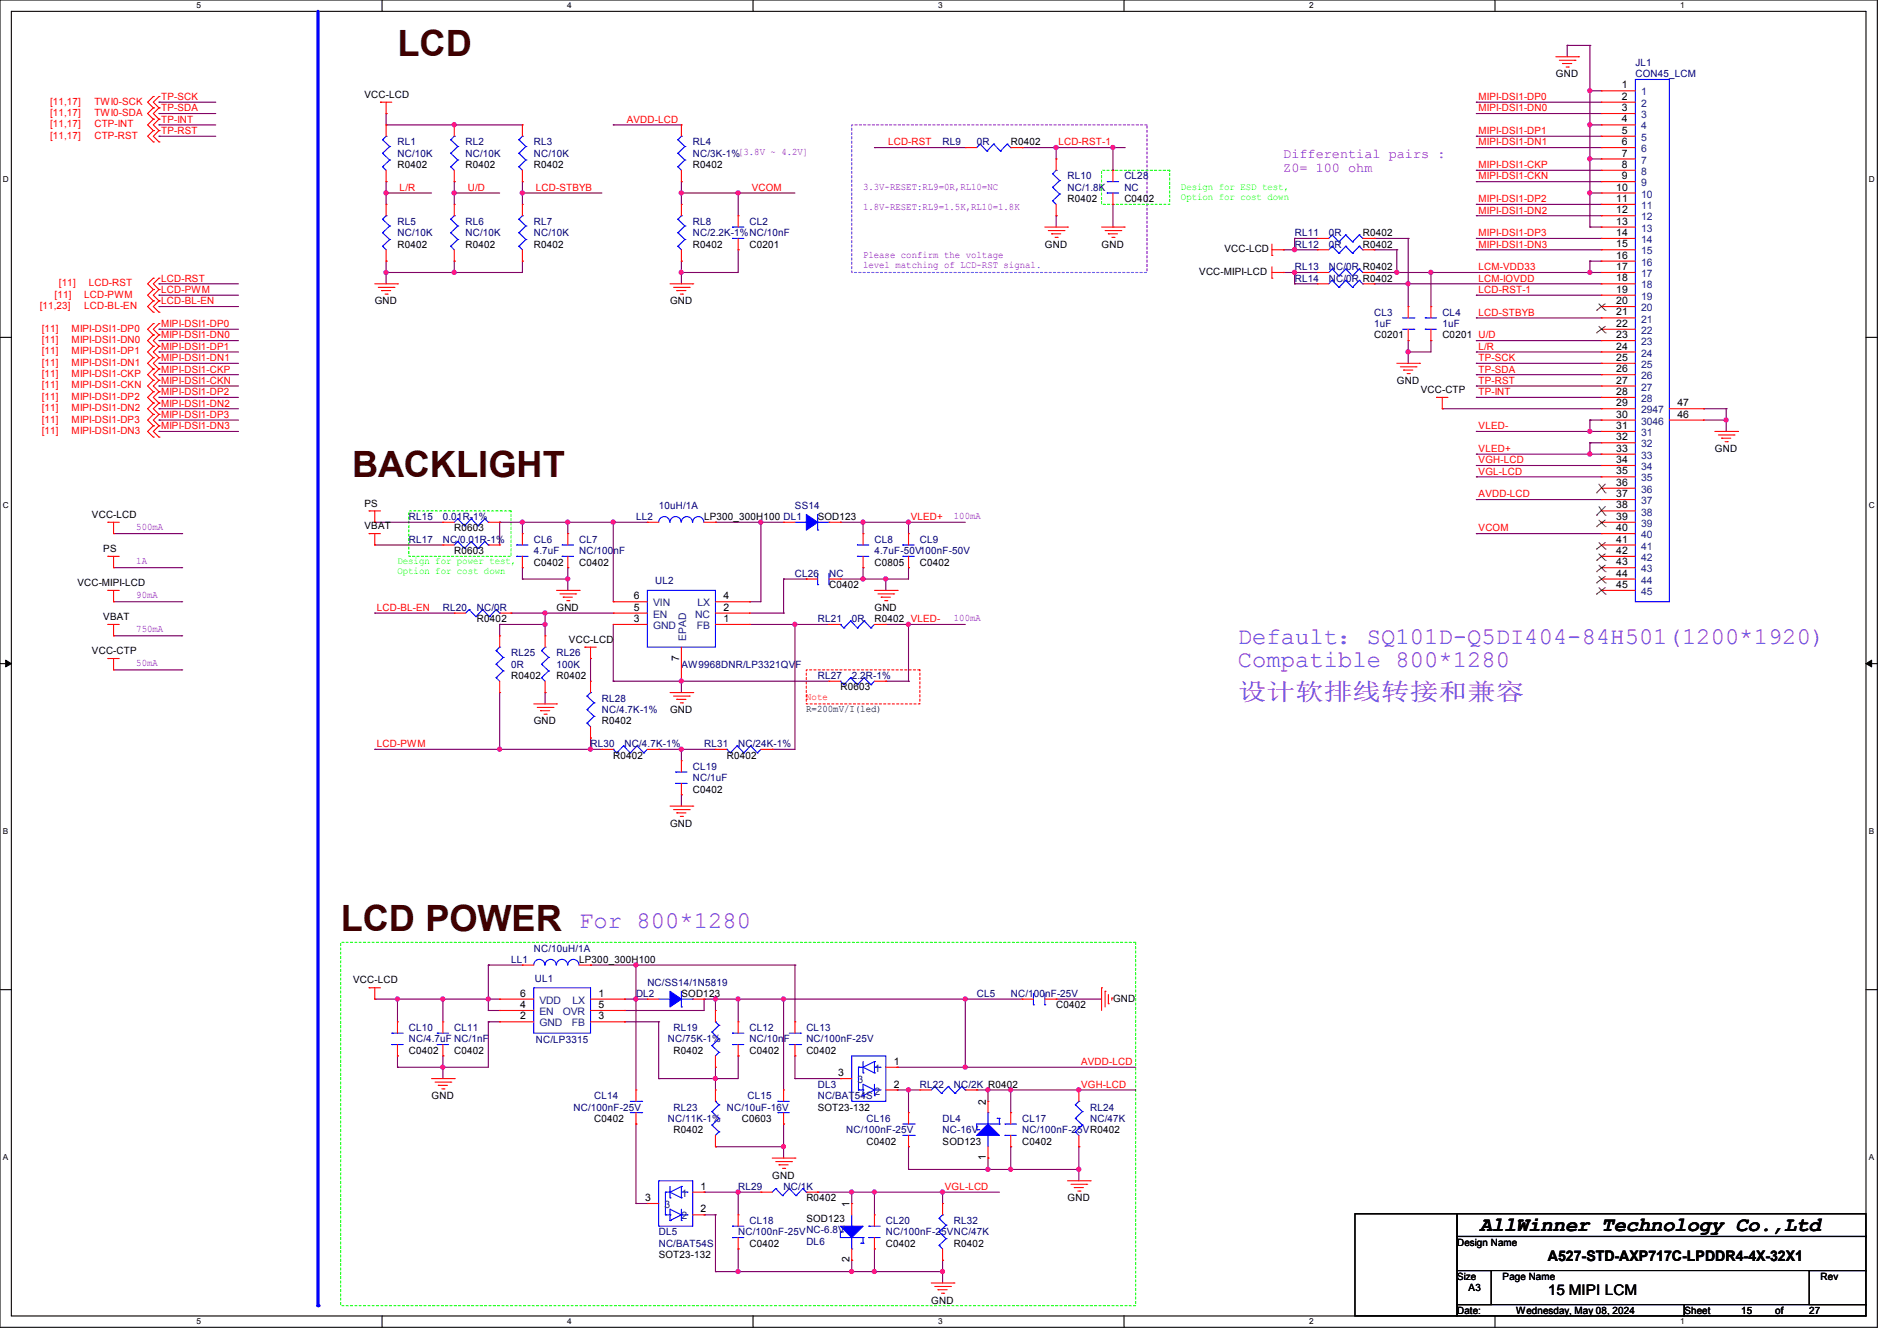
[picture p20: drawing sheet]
<svg xmlns="http://www.w3.org/2000/svg" width="297mm" height="210mm" viewBox="0 0 297 210" stroke-linecap="round" stroke-linejoin="round" font-family="sans-serif">
<defs><g id="words">
<g font-size="5.7" fill="#400000">
<text x="62.2" y="8.8">LCD</text>
<text x="55.1" y="74.6">BACKLIGHT</text>
<text x="53.3" y="145.8">LCD POWER</text>
</g>
<g font-size="3.7" fill="#8000ff">
<text x="193.8" y="100.8">Default：SQ101D-Q5DI404-84H501(1200*1920)</text>
<text x="193.8" y="104.5">Compatible 800*1280</text>
<text x="193.8" y="109.7">设计软排线转接和兼容</text>
<text x="90.7" y="145.2">For 800*1280</text>
</g>
<text font-size="3.2" x="231.7" y="192.7">AllWinner Technology Co.,Ltd</text>
<g font-size="2.3">
<text x="242.3" y="197.5">A527-STD-AXP717C-LPDDR4-4X-32X1</text>
<text x="242.3" y="202.8">15 MIPI LCM</text>
</g>
<g font-size="2.1" fill="#8000ff">
<text x="200.9" y="24.8">Differential pairs :</text>
<text x="200.9" y="26.9">Z0= 100 ohm</text>
</g>
<g font-size="1.6" fill="#000080">
<text x="256" y="10.3">JL1</text>
<text x="256" y="12.1">CON45_LCM</text>
<text x="62.2" y="22.8">RL1</text>
<text x="72.9" y="22.8">RL2</text>
<text x="83.6" y="22.8">RL3</text>
<text x="108.5" y="22.8">RL4</text>
<text x="147.6" y="22.8">RL9</text>
<text x="152.9" y="22.8">0R</text>
<text x="62.2" y="24.6">NC/10K</text>
<text x="72.9" y="24.6">NC/10K</text>
<text x="83.6" y="24.6">NC/10K</text>
<text x="108.5" y="24.6">NC/3K-1%[3.8V ~ 4.2V]</text>
<text x="167.1" y="28.1">RL10</text>
<text x="167.1" y="29.9">NC/1.8K</text>
<text x="176" y="28.1">CL28</text>
<text x="176" y="29.9">NC</text>
<text x="62.2" y="35.2">RL5</text>
<text x="72.9" y="35.2">RL6</text>
<text x="83.6" y="35.2">RL7</text>
<text x="108.5" y="35.2">RL8</text>
<text x="117.4" y="35.2">CL2</text>
<text x="62.2" y="37">NC/10K</text>
<text x="72.9" y="37">NC/10K</text>
<text x="83.6" y="37">NC/10K</text>
<text x="108.5" y="37">NC/2.2K-1%NC/10nF</text>
<text x="202.7" y="37">RL11</text>
<text x="202.7" y="38.8">RL12</text>
<text x="208" y="37">0R</text>
<text x="208" y="38.8">0R</text>
<text x="202.7" y="42.3">RL13</text>
<text x="202.7" y="44.1">RL14</text>
<text x="208" y="42.3">NC/0R R0402</text>
<text x="208" y="44.1">NC/0R R0402</text>
<text x="215.2" y="49.4">CL3</text>
<text x="215.2" y="51.2">1uF</text>
<text x="225.8" y="49.4">CL4</text>
<text x="225.8" y="51.2">1uF</text>
<text x="64" y="81.4">RL15</text>
<text x="69.3" y="81.4">0.01R-1%</text>
<text x="99.6" y="81.4">LL2</text>
<text x="103.1" y="79.7">10uH/1A</text>
<text x="124.5" y="79.7">SS14</text>
<text x="64" y="85">RL17</text>
<text x="69.3" y="85">NC/0.01R-1%</text>
<text x="83.6" y="85">CL6</text>
<text x="83.6" y="86.8">4.7uF</text>
<text x="90.7" y="85">CL7</text>
<text x="90.7" y="86.8">NC/100nF</text>
<text x="136.9" y="85">CL8</text>
<text x="136.9" y="86.8">4.7uF-50V100nF-50V</text>
<text x="144" y="85">CL9</text>
<text x="69.3" y="95.7">RL20</text>
<text x="74.7" y="95.7">NC/0R</text>
<text x="102.6" y="91.4">UL2</text>
<text x="124.5" y="90.3">CL26</text>
<text x="129.8" y="90.3">NC</text>
<text x="128" y="97.5">RL21</text>
<text x="133.4" y="97.5">0R</text>
<text x="80" y="102.8">RL25</text>
<text x="80" y="104.6">0R</text>
<text x="87.1" y="102.8">RL26</text>
<text x="87.1" y="104.6">100K</text>
<text x="106.7" y="104.6">AW9968DNR/LP3321QVF</text>
<text x="128" y="106.3">RL27</text>
<text x="133.4" y="106.3">2.2R-1%</text>
<text x="94.2" y="109.9">RL28</text>
<text x="94.2" y="111.7">NC/4.7K-1%</text>
<text x="92.5" y="117">RL30</text>
<text x="97.8" y="117">NC/4.7K-1%</text>
<text x="110.2" y="117">RL31</text>
<text x="115.6" y="117">NC/24K-1%</text>
<text x="108.5" y="120.6">CL19</text>
<text x="108.5" y="122.3">NC/1uF</text>
<text x="83.6" y="149">NC/10uH/1A</text>
<text x="80" y="150.8">LL1</text>
<text x="83.7" y="153.8">UL1</text>
<text x="101.4" y="154.3">NC/SS14/1N5819</text>
<text x="64" y="161.5">CL10</text>
<text x="71.1" y="161.5">CL11</text>
<text x="99.6" y="156.1">DL2</text>
<text x="105.5" y="161.5">RL19</text>
<text x="117.4" y="161.5">CL12</text>
<text x="126.2" y="161.5">CL13</text>
<text x="152.9" y="156.1">CL5</text>
<text x="158.3" y="156.1">NC/100nF-25V</text>
<text x="64" y="163.2">NC/4.7uF NC/1nF</text>
<text x="83.9" y="163.4">NC/LP3315</text>
<text x="104.6" y="163.2">NC/75K-1%</text>
<text x="117.4" y="163.2">NC/10nF</text>
<text x="126.2" y="163.2">NC/100nF-25V</text>
<text x="89.8" y="173.9">NC/100nF-25V</text>
<text x="93" y="172.1">CL14</text>
<text x="105.5" y="173.9">RL23</text>
<text x="113.8" y="173.9">NC/10uF-16V</text>
<text x="117" y="172.1">CL15</text>
<text x="128" y="170.3">DL3</text>
<text x="128" y="172.1">NC/BAT54S</text>
<text x="144" y="170.3">RL22</text>
<text x="149.4" y="170.3">NC/2K R0402</text>
<text x="170.7" y="173.9">RL24</text>
<text x="104.6" y="175.7">NC/11K-1%</text>
<text x="132.5" y="177.5">NC/100nF-25V</text>
<text x="135.7" y="175.7">CL16</text>
<text x="147.6" y="175.7">DL4</text>
<text x="147.6" y="177.5">NC-16V</text>
<text x="160" y="175.7">CL17</text>
<text x="160" y="177.5">NC/100nF-25VR0402</text>
<text x="170.7" y="175.7">NC/47K</text>
<text x="115.6" y="186.4">RL29</text>
<text x="117.4" y="191.7">CL18</text>
<text x="122.7" y="186.4">NC/1K</text>
<text x="138.7" y="191.7">CL20</text>
<text x="149.4" y="191.7">RL32</text>
<text x="103.1" y="193.5">DL5</text>
<text x="103.1" y="195.2">NC/BAT54S</text>
<text x="115.6" y="193.5">NC/100nF-25VNC-6.8V</text>
<text x="126.2" y="194.9">DL6</text>
<text x="138.7" y="193.5">NC/100nF-25VNC/47K</text>
</g>
<g font-size="1.6" fill="#f00">
<text x="7.8" y="16.4">[11,17]</text>
<text x="14.8" y="16.4">TWI0-SCK</text>
<text x="25.2" y="17.4">TP-SDA</text>
<text x="25.2" y="15.7">TP-SCK</text>
<text x="231.5" y="15.7">MIPI-DSI1-DP0</text>
<text x="231.5" y="17.4">MIPI-DSI1-DN0</text>
<text x="7.8" y="18.2">[11,17]</text>
<text x="7.8" y="21.7">[11,17]</text>
<text x="7.8" y="19.9">[11,17]</text>
<text x="14.8" y="18.2">TWI0-SDA</text>
<text x="14.8" y="21.7">CTP-RST</text>
<text x="14.8" y="19.9">CTP-INT</text>
<text x="25.2" y="21">TP-RST</text>
<text x="25.2" y="19.2">TP-INT</text>
<text x="98.1" y="19.2">AVDD-LCD</text>
<text x="139" y="22.8">LCD-RST</text>
<text x="165.7" y="22.8">LCD-RST-1</text>
<text x="231.5" y="21">MIPI-DSI1-DP1</text>
<text x="231.5" y="22.8">MIPI-DSI1-DN1</text>
<text x="62.6" y="29.9">L/R</text>
<text x="73.2" y="29.9">U/D</text>
<text x="83.9" y="29.9">LCD-STBYB</text>
<text x="117.7" y="29.9">VCOM</text>
<text x="231.5" y="26.3">MIPI-DSI1-CKP</text>
<text x="231.5" y="28.1">MIPI-DSI1-CKN</text>
<text x="231.5" y="31.7">MIPI-DSI1-DP2</text>
<text x="231.5" y="33.4">MIPI-DSI1-DN2</text>
<text x="231.5" y="37">MIPI-DSI1-DP3</text>
<text x="231.5" y="38.8">MIPI-DSI1-DN3</text>
<text x="8.6" y="46.6">[11]</text>
<text x="9.2" y="44.8">[11]</text>
<text x="13.2" y="46.6">LCD-PWM</text>
<text x="13.9" y="44.8">LCD-RST</text>
<text x="25.2" y="45.9">LCD-PWM</text>
<text x="25.2" y="44.1">LCD-RST</text>
<text x="25.2" y="47.7">LCD-BL-EN</text>
<text x="231.5" y="44.1">LCM-IOVDD</text>
<text x="231.5" y="42.3">LCM-VDD33</text>
<text x="231.5" y="45.9">LCD-RST-1</text>
<text x="6.2" y="48.4">[11,23]</text>
<text x="6.6" y="53.7">[11]</text>
<text x="6.6" y="51.9">[11]</text>
<text x="11.2" y="53.7">MIPI-DSI1-DN0</text>
<text x="11.2" y="51.9">MIPI-DSI1-DP0</text>
<text x="13.2" y="48.4">LCD-BL-EN</text>
<text x="25.2" y="53">MIPI-DSI1-DN0</text>
<text x="25.2" y="51.2">MIPI-DSI1-DP0</text>
<text x="231.5" y="49.4">LCD-STBYB</text>
<text x="6.6" y="59.1">[11]</text>
<text x="6.6" y="55.5">[11]</text>
<text x="6.6" y="57.3">[11]</text>
<text x="11.2" y="59.1">MIPI-DSI1-CKP</text>
<text x="11.2" y="55.5">MIPI-DSI1-DP1</text>
<text x="11.2" y="57.3">MIPI-DSI1-DN1</text>
<text x="25.2" y="54.8">MIPI-DSI1-DP1</text>
<text x="25.2" y="56.6">MIPI-DSI1-DN1</text>
<text x="25.2" y="58.3">MIPI-DSI1-CKP</text>
<text x="231.5" y="54.8">L/R</text>
<text x="231.5" y="56.6">TP-SCK</text>
<text x="231.5" y="58.3">TP-SDA</text>
<text x="6.6" y="60.8">[11]</text>
<text x="6.6" y="64.4">[11]</text>
<text x="6.6" y="62.6">[11]</text>
<text x="11.2" y="60.8">MIPI-DSI1-CKN</text>
<text x="11.2" y="64.4">MIPI-DSI1-DN2</text>
<text x="11.2" y="62.6">MIPI-DSI1-DP2</text>
<text x="25.2" y="60.1">MIPI-DSI1-CKN</text>
<text x="25.2" y="63.7">MIPI-DSI1-DN2</text>
<text x="25.2" y="61.9">MIPI-DSI1-DP2</text>
<text x="25.2" y="65.4">MIPI-DSI1-DP3</text>
<text x="231.5" y="61.9">TP-INT</text>
<text x="231.5" y="60.1">TP-RST</text>
<text x="6.6" y="66.2">[11]</text>
<text x="6.6" y="67.9">[11]</text>
<text x="11.2" y="66.2">MIPI-DSI1-DP3</text>
<text x="11.2" y="67.9">MIPI-DSI1-DN3</text>
<text x="25.2" y="67.2">MIPI-DSI1-DN3</text>
<text x="231.5" y="67.2">VLED-</text>
<text x="231.5" y="70.8">VLED+</text>
<text x="231.5" y="72.6">VGH-LCD</text>
<text x="231.5" y="74.3">VGL-LCD</text>
<text x="231.5" y="77.9">AVDD-LCD</text>
<text x="142.6" y="81.4">VLED+</text>
<text x="231.5" y="83.2">VCOM</text>
<text x="59" y="95.7">LCD-BL-EN</text>
<text x="126.2" y="109.7">Note</text>
<text x="59" y="117">LCD-PWM</text>
<text x="169.3" y="166.8">AVDD-LCD</text>
<text x="169.3" y="170.3">VGH-LCD</text>
<text x="147.9" y="186.4">VGL-LCD</text>
</g>
<g font-size="1.6">
<text x="57.1" y="15.3">VCC-LCD</text>
<text x="243.6" y="12.1">GND</text>
<text x="253.9" y="13.8">1</text>
<text x="253.9" y="15.6">2</text>
<text x="253.9" y="17.4">3</text>
<text x="158.3" y="22.8">R0402</text>
<text x="253.9" y="19.2">4</text>
<text x="253.9" y="21">5</text>
<text x="253.9" y="22.7">6</text>
<text x="62.2" y="26.3">R0402</text>
<text x="72.9" y="26.3">R0402</text>
<text x="83.6" y="26.3">R0402</text>
<text x="108.5" y="26.3">R0402</text>
<text x="253" y="29.8">10</text>
<text x="253.9" y="24.5">7</text>
<text x="253.9" y="26.3">8</text>
<text x="253.9" y="28.1">9</text>
<text x="167.1" y="31.7">R0402</text>
<text x="176" y="31.7">C0402</text>
<text x="253" y="31.6">11</text>
<text x="253" y="33.4">12</text>
<text x="253" y="35.2">13</text>
<text x="62.2" y="38.8">R0402</text>
<text x="72.9" y="38.8">R0402</text>
<text x="83.6" y="38.8">R0402</text>
<text x="108.5" y="38.8">R0402</text>
<text x="117.4" y="38.8">C0201</text>
<text x="163.6" y="38.8">GND</text>
<text x="172.5" y="38.8">GND</text>
<text x="191.7" y="39.5">VCC-LCD</text>
<text x="213.4" y="37">R0402</text>
<text x="213.4" y="38.8">R0402</text>
<text x="253" y="37">14</text>
<text x="253" y="38.7">15</text>
<text x="253" y="40.5">16</text>
<text x="58.7" y="47.7">GND</text>
<text x="104.9" y="47.7">GND</text>
<text x="187.8" y="43.1">VCC-MIPI-LCD</text>
<text x="253" y="42.3">17</text>
<text x="253" y="44.1">18</text>
<text x="253" y="45.8">19</text>
<text x="253" y="47.6">20</text>
<text x="215.2" y="53">C0201</text>
<text x="225.8" y="53">C0201 U/D</text>
<text x="253" y="49.4">21</text>
<text x="253" y="51.2">22</text>
<text x="253" y="53">23</text>
<text x="253" y="54.7">24</text>
<text x="253" y="56.5">25</text>
<text x="253" y="58.3">26</text>
<text x="218.7" y="60.1">GND</text>
<text x="222.4" y="61.6">VCC-CTP</text>
<text x="253" y="60.1">27</text>
<text x="253" y="61.8">28</text>
<text x="253" y="63.6">29</text>
<text x="253" y="65.4">30</text>
<text x="262.6" y="65.4">46</text>
<text x="262.6" y="63.6">47</text>
<text x="253" y="67.2">31</text>
<text x="253" y="69">32</text>
<text x="253" y="70.7">33</text>
<text x="268.5" y="70.8">GND</text>
<text x="253" y="72.5">34</text>
<text x="253" y="74.3">35</text>
<text x="253" y="76.1">36</text>
<text x="253" y="77.9">37</text>
<text x="14.4" y="81.1">VCC-LCD</text>
<text x="57.1" y="79.3">PS</text>
<text x="57.1" y="82.9">VBAT</text>
<text x="71.1" y="83.2">R0603</text>
<text x="110.2" y="81.4">LP300_300H100 DL1</text>
<text x="128" y="81.4">SOD123</text>
<text x="253" y="79.6">38</text>
<text x="253" y="81.4">39</text>
<text x="253" y="83.2">40</text>
<text x="16.2" y="86.4">PS</text>
<text x="71.1" y="86.8">R0603</text>
<text x="83.6" y="88.6">C0402</text>
<text x="90.7" y="88.6">C0402</text>
<text x="136.9" y="88.6">C0805</text>
<text x="144" y="88.6">C0402</text>
<text x="253" y="85">41</text>
<text x="253" y="86.7">42</text>
<text x="253" y="88.5">43</text>
<text x="12.1" y="91.8">VCC-MIPI-LCD</text>
<text x="87.1" y="95.7">GND</text>
<text x="99.2" y="93.9">6</text>
<text x="99.2" y="95.6">5</text>
<text x="113.3" y="95.6">2</text>
<text x="113.3" y="93.9">4</text>
<text x="129.8" y="92.1">C0402</text>
<text x="136.9" y="95.7">GND</text>
<text x="253" y="90.3">44</text>
<text x="253" y="92.1">45</text>
<text x="16.2" y="97.1">VBAT</text>
<text x="74.7" y="97.5">R0402</text>
<text x="89.1" y="100.7">VCC-LCD</text>
<text x="99.2" y="97.4">3</text>
<text x="113.3" y="97.4">1</text>
<text x="136.9" y="97.5">R0402 VLED-</text>
<text x="14.4" y="102.4">VCC-CTP</text>
<text x="80" y="106.3">R0402</text>
<text x="87.1" y="106.3">R0402</text>
<text x="106.3" y="103.5" transform="rotate(-90 106.3 103.5)">7</text>
<text x="83.6" y="113.5">GND</text>
<text x="94.2" y="113.5">R0402</text>
<text x="104.9" y="111.7">GND</text>
<text x="126.2" y="111.5">R=200mV/I(led)</text>
<text x="131.6" y="108.1">R0603</text>
<text x="96" y="118.8">R0402</text>
<text x="113.8" y="118.8">R0402</text>
<text x="108.5" y="124.1">C0402</text>
<text x="104.9" y="129.5">GND</text>
<text x="55.3" y="154">VCC-LCD</text>
<text x="90.7" y="150.8">LP300_300H100</text>
<text x="81.5" y="156.1">6</text>
<text x="81.5" y="157.9">4</text>
<text x="81.5" y="159.6">2</text>
<text x="93.7" y="159.6">3</text>
<text x="93.7" y="157.9">5</text>
<text x="93.7" y="156.1">1</text>
<text x="106.7" y="156.1">SOD123</text>
<text x="165.4" y="157.9">C0402</text>
<text x="174.3" y="156.8">GND</text>
<text x="64" y="165">C0402</text>
<text x="71.1" y="165">C0402</text>
<text x="105.5" y="165">R0402</text>
<text x="117.4" y="165">C0402</text>
<text x="126.2" y="165">C0402</text>
<text x="139.9" y="166.8">1</text>
<text x="67.6" y="172.1">GND</text>
<text x="128" y="173.9">SOT23-132</text>
<text x="131.2" y="168.5">3</text>
<text x="139.9" y="170.3">2</text>
<text x="154.3" y="173" transform="rotate(-90 154.3 173)">2</text>
<text x="93" y="175.7">C0402</text>
<text x="105.5" y="177.5">R0402</text>
<text x="116.1" y="175.7">C0603</text>
<text x="135.7" y="179.2">C0402</text>
<text x="147.6" y="179.2">SOD123</text>
<text x="160" y="179.2">C0402</text>
<text x="120.9" y="184.6">GND</text>
<text x="154.3" y="181.7" transform="rotate(-90 154.3 181.7)">1</text>
<text x="101" y="188.1">3</text>
<text x="109.7" y="186.3">1</text>
<text x="109.7" y="189.9">2</text>
<text x="126.2" y="188.1">R0402</text>
<text x="126.2" y="191.3">SOD123</text>
<text x="133" y="189" transform="rotate(-90 133 189)">1</text>
<text x="167.1" y="188.1">GND</text>
<text x="103.1" y="197">SOT23-132</text>
<text x="117.4" y="195.2">C0402</text>
<text x="133" y="197.7" transform="rotate(-90 133 197.7)">2</text>
<text x="138.7" y="195.2">C0402</text>
<text x="149.4" y="195.2">R0402</text>
<text x="228.1" y="195.1">Design Name</text>
<text x="228.1" y="200.4">Size</text>
<text x="229.9" y="202.2">A3</text>
<text x="235.3" y="200.4">Page Name</text>
<text x="285" y="200.4">Rev</text>
<text x="145.8" y="204.1">GND</text>
<text x="228.1" y="205.7">Date:</text>
<text x="237.4" y="205.7">Wednesday, May 08, 2024</text>
<text x="263.7" y="205.7">Sheet</text>
<text x="272.6" y="205.7">15</text>
<text x="277.9" y="205.7">of</text>
<text x="283.3" y="205.7">27</text>
</g>
<g font-size="1.6" fill="#004080">
<text x="256.9" y="14.9">1</text>
<text x="256.9" y="16.7">2</text>
<text x="256.9" y="18.5">3</text>
<text x="256.9" y="20.3">4</text>
<text x="256.9" y="22.1">5</text>
<text x="256.9" y="23.8">6</text>
<text x="256.9" y="25.6">7</text>
<text x="256.9" y="27.4">8</text>
<text x="256.9" y="29.2">9</text>
<text x="256.9" y="30.9">10</text>
<text x="256.9" y="32.7">11</text>
<text x="256.9" y="34.5">12</text>
<text x="256.9" y="36.3">13</text>
<text x="256.9" y="38.1">14</text>
<text x="256.9" y="39.8">15</text>
<text x="256.9" y="41.6">16</text>
<text x="256.9" y="43.4">17</text>
<text x="256.9" y="45.2">18</text>
<text x="256.9" y="46.9">19</text>
<text x="256.9" y="48.7">20</text>
<text x="256.9" y="50.5">21</text>
<text x="256.9" y="52.3">22</text>
<text x="256.9" y="54.1">23</text>
<text x="256.9" y="55.8">24</text>
<text x="256.9" y="57.6">25</text>
<text x="256.9" y="59.4">26</text>
<text x="256.9" y="61.2">27</text>
<text x="256.9" y="63">28</text>
<text x="256.9" y="64.7">2947</text>
<text x="256.9" y="66.5">3046</text>
<text x="256.9" y="68.3">31</text>
<text x="256.9" y="70.1">32</text>
<text x="256.9" y="71.8">33</text>
<text x="256.9" y="73.6">34</text>
<text x="256.9" y="75.4">35</text>
<text x="256.9" y="77.2">36</text>
<text x="256.9" y="79">37</text>
<text x="256.9" y="80.7">38</text>
<text x="256.9" y="82.5">39</text>
<text x="256.9" y="84.3">40</text>
<text x="256.9" y="86.1">41</text>
<text x="256.9" y="87.8">42</text>
<text x="256.9" y="89.6">43</text>
<text x="102.2" y="95">VIN</text>
<text x="109.2" y="95">LX</text>
<text x="256.9" y="91.4">44</text>
<text x="256.9" y="93.2">45</text>
<text x="102.2" y="96.7">EN</text>
<text x="102.2" y="98.5">GND</text>
<text x="107.5" y="100.5" transform="rotate(-90 107.5 100.5)">EPAD</text>
<text x="108.8" y="96.7">NC</text>
<text x="109.1" y="98.5">FB</text>
<text x="84.5" y="157.2">VDD</text>
<text x="84.5" y="159">EN</text>
<text x="84.5" y="160.7">GND</text>
<text x="88.1" y="159">OVR</text>
<text x="89.5" y="160.7">FB</text>
<text x="89.6" y="157.2">LX</text>
<text x="136.9" y="167.9">1</text>
<text x="134.3" y="169.6">3</text>
<text x="136.9" y="171.4">2</text>
<text x="104" y="189.2">3</text>
<text x="106.7" y="187.4">1</text>
<text x="106.7" y="191">2</text>
</g>
<g font-size="1.6" fill="#8000ff">
<text x="135.1" y="29.7">3.3V-RESET:RL9=0R,RL10=NC</text>
<text x="135.1" y="32.8">1.8V-RESET:RL9=1.5K,RL10=1.8K</text>
<text x="135.1" y="40.3">Please confirm the voltage</text>
<text x="135.1" y="41.9">level matching of LCD-RST signal.</text>
<text x="21.3" y="83">500mA</text>
<text x="149.3" y="81.2">100mA</text>
<text x="21.3" y="88.3">1A</text>
<text x="21.3" y="93.7">90mA</text>
<text x="21.3" y="99">750mA</text>
<text x="149.3" y="97.2">100mA</text>
<text x="21.3" y="104.4">50mA</text>
</g>
<g font-size="1.6" fill="#0f0">
<text x="184.9" y="29.7">Design for ESD test,</text>
<text x="184.9" y="31.2">Option for cost down</text>
<text x="62.2" y="88.3">Design for power test,</text>
<text x="62.2" y="89.9">Option for cost down</text>
</g>
<g font-size="1.3">
<text x="30.8" y="1.3">5</text>
<text x="88.8" y="1.3">4</text>
<text x="146.9" y="1.3">3</text>
<text x="205" y="1.3">2</text>
<text x="263.1" y="1.3">1</text>
<text x=".5" y="28.4">D</text>
<text x="292.6" y="28.4">D</text>
<text x=".5" y="79.5">C</text>
<text x="292.6" y="79.5">C</text>
<text x=".5" y="130.6">B</text>
<text x="292.6" y="130.6">B</text>
<text x=".5" y="181.7">A</text>
<text x="292.6" y="181.7">A</text>
<text x="30.8" y="207.4">5</text>
<text x="88.8" y="207.4">4</text>
<text x="146.9" y="207.4">3</text>
<text x="205" y="207.4">2</text>
<text x="263.1" y="207.4">1</text>
</g>
</g></defs>
<path d="M0 0h293.9v207.9h-293.9zM1.8 1.8h290.3v204.3h-290.3z" fill="none" stroke="#000" stroke-width=".17"/>
<g fill="#fff">
<path d="M30.8 .2h.7v1.4h-.7z"/>
<path d="M30.8 206.2h.7v1.4h-.7z"/>
</g>
<path d="M59.8 0v1.8M59.8 206.1v1.8" fill="none" stroke="#000" stroke-width=".17"/>
<g fill="#fff">
<path d="M88.8 .2h.7v1.4h-.7z"/>
<path d="M88.8 206.2h.7v1.4h-.7z"/>
</g>
<path d="M117.9 0v1.8M117.9 206.1v1.8" fill="none" stroke="#000" stroke-width=".17"/>
<g fill="#fff">
<path d="M146.9 .2h.7v1.4h-.7z"/>
<path d="M146.9 206.2h.7v1.4h-.7z"/>
</g>
<path d="M176 0v1.8M176 206.1v1.8" fill="none" stroke="#000" stroke-width=".17"/>
<g fill="#fff">
<path d="M205 .2h.7v1.4h-.7z"/>
<path d="M205 206.2h.7v1.4h-.7z"/>
</g>
<path d="M234.1 0v1.8M234.1 206.1v1.8" fill="none" stroke="#000" stroke-width=".17"/>
<g fill="#fff">
<path d="M263.1 .2h.6v1.4h-.6z"/>
<path d="M263.1 206.2h.6v1.4h-.6z"/>
<path d="M.5 27.3h.9v1.4h-.9z"/>
<path d="M292.6 27.3h.9v1.4h-.9z"/>
<path d="M.5 78.4h.9v1.4h-.9z"/>
<path d="M292.6 78.4h.9v1.4h-.9z"/>
</g>
<path d="M0 52.8h1.8M292.1 52.8h1.8" fill="none" stroke="#000" stroke-width=".17"/>
<g fill="#fff">
<path d="M.5 129.5h.8v1.4h-.8z"/>
<path d="M292.6 129.5h.8v1.4h-.8z"/>
</g>
<path d="M0 103.9h1.8M292.1 103.9h1.8" fill="none" stroke="#000" stroke-width=".17"/>
<path d="M.9 103.4l.9 .5-.9 .5zM292.1 103.9l.9-.5v1z" fill="#000" stroke="#000" stroke-width=".16"/>
<g fill="#fff">
<path d="M.5 180.5h.8v1.4h-.8z"/>
<path d="M292.6 180.5h.8v1.4h-.8z"/>
</g>
<path d="M0 155h1.8M292.1 155h1.8" fill="none" stroke="#000" stroke-width=".17"/>
<path d="M49.8 1.8v202.7" fill="none" stroke="#00f" stroke-width=".51"/>
<circle cx="49.8" cy="204.5" r=".25" fill="#00f"/>
<path d="M133.3 19.6h46.3v23.1h-46.3z" fill="none" stroke="#8000ff" stroke-width=".17" stroke-dasharray=".3 .3"/>
<path d="M172.5 26.7h10.6v5.3h-10.6zM64 80h16v7.1h-16zM53.3 147.6h124.5v56.9h-124.5z" fill="none" stroke="#0f0" stroke-width=".17" stroke-dasharray=".3 .3"/>
<path d="M126.2 104.9h17.8v5.3h-17.8z" fill="none" stroke="#f00" stroke-width=".17" stroke-dasharray=".3 .3"/>
<g fill="none" stroke="#800040" stroke-width=".17">
<path d="M24.9 17.8h.1M24.9 16h.1M24.9 19.6h.1M24.9 17.8h8.9M24.9 16h8.9M24.9 19.6h8.9M60.5 17.8h.1M60.5 19.6h.1M60.5 19.6h21.3M60.5 17.8v1.8M71.1 19.6h.1M96 19.6h.1"/>
<path d="M96 19.6h10.7M231.1 16h.1M231.1 17.8h.1M231.1 17.8h19.6M231.1 16h19.6M245.4 7.1h.1M245.4 7.1v1.8M245.4 7.1h3.5M248.9 7.1h.1M248.9 14.2h.1M248.9 19.6h.1M248.9 19.6h1.8"/>
<path d="M248.9 7.1v28.5M248.9 14.2h1.8M24.9 21.3h.1M24.9 21.3h8.9M60.5 28.4h.1M60.5 30.2h.1M60.5 30.2h7.1M60.5 28.4v3.6M71.1 28.4h.1M71.1 30.2h.1M71.1 30.2h7.1M71.1 28.4v3.6"/>
<path d="M81.8 28.4h.1M81.8 30.2h.1M81.8 30.2h12.4M81.8 28.4v3.6M106.7 28.4h.1M106.7 30.2h.1M106.7 30.2h17.8M106.7 28.4v3.6M115.6 39.1h.1M115.6 30.2h.1M115.6 39.1v3.6h-8.9M115.6 30.2v3.6"/>
<path d="M136.9 23.1h.1M136.9 23.1h14.2M160 23.1h.1M160 23.1h16M165.4 33.8h.1M165.4 23.1h.1M165.4 23.1v1.8M165.4 33.8v1.8M174.2 23.1h.1M174.2 26.7h.1M174.2 35.6h.1M174.2 23.1v3.6"/>
<path d="M174.2 32v3.6M176 23.1h.1M200.9 39.1h.1M200.9 39.1h5.3M202.7 37.3h.1M202.7 39.1h.1M202.7 37.3h3.5M202.7 37.3v1.8M215.1 39.1h.1M215.1 37.3h.1M215.1 39.1h3.6M215.1 37.3h5.4"/>
<path d="M218.7 39.1h.1M218.7 39.1v3.6M220.5 37.3h.1M220.5 37.3v10.7M231.1 21.3h.1M231.1 23.1h.1M231.1 26.7h.1M231.1 32h.1M231.1 28.4h.1M231.1 33.8h.1M231.1 37.3h.1M231.1 39.1h.1"/>
<path d="M231.1 21.3h19.6M231.1 39.1h19.6M231.1 37.3h19.6M231.1 23.1h19.6M231.1 26.7h19.6M231.1 32h19.6M231.1 28.4h19.6M231.1 33.8h19.6M248.9 35.6h.1M248.9 24.9h.1M248.9 30.2h.1M248.9 35.6h1.8"/>
<path d="M248.9 24.9h1.8M248.9 30.2h1.8M24.9 46.2h.1M24.9 44.4h.1M24.9 48h.1M24.9 53.3h.1M24.9 51.6h.1M24.9 55.1h.1M24.9 56.9h.1M24.9 58.7h.1M24.9 46.2h12.4M24.9 44.4h12.4"/>
<path d="M24.9 48h12.4M24.9 55.1h12.4M24.9 53.3h12.4M24.9 56.9h12.4M24.9 58.7h12.4M24.9 51.6h12.4M60.5 40.9h.1M60.5 42.7h.1M60.5 40.9v3.5M71.1 40.9h.1M71.1 42.7h.1M71.1 40.9v1.8"/>
<path d="M81.8 40.9h.1M81.8 40.9v1.8h-21.3M106.7 40.9h.1M106.7 42.7h.1M106.7 40.9v3.5M200.9 42.7h.1M200.9 42.7h5.3M202.7 44.4h.1M202.7 42.7h.1M202.7 44.4h3.5M202.7 42.7v1.7M215.1 42.7h.1"/>
<path d="M215.1 44.4h.1M215.1 44.4h35.6M215.1 42.7h35.6M218.7 42.7h.1M220.5 44.4h.1M220.5 53.3h.1M220.5 55.1h.1M220.5 53.3v3.6M224 53.3h.1M224 42.7h.1M224 42.7v5.3M224 53.3v1.8h-3.5"/>
<path d="M231.1 46.2h.1M231.1 49.8h.1M231.1 55.1h.1M231.1 53.3h.1M231.1 56.9h.1M231.1 58.7h.1M231.1 46.2h19.6M231.1 55.1h19.6M231.1 49.8h19.6M231.1 53.3h19.6M231.1 56.9h19.6M231.1 58.7h19.6"/>
<path d="M248.9 40.9h.1M248.9 42.7h.1M248.9 40.9v1.8M248.9 40.9h1.8M24.9 60.5h.1M24.9 64h.1M24.9 62.2h.1M24.9 67.6h.1M24.9 65.8h.1M24.9 62.2h12.4M24.9 60.5h12.4M24.9 65.8h12.4"/>
<path d="M24.9 67.6h12.4M24.9 64h12.4M225.8 64h.1M225.8 64h24.9M231.1 62.2h.1M231.1 60.5h.1M231.1 67.6h.1M231.1 71.1h.1M231.1 72.9h.1M231.1 74.7h.1M231.1 78.2h.1M231.1 62.2h19.6"/>
<path d="M231.1 60.5h19.6M231.1 67.6h19.6M231.1 71.1h19.6M231.1 72.9h19.6M231.1 74.7h19.6M231.1 78.2h19.6M248.9 65.8h.1M248.9 67.6h.1M248.9 71.1h.1M248.9 69.3h.1M248.9 65.8v1.8M248.9 69.3v1.8"/>
<path d="M248.9 65.8h1.8M248.9 69.3h1.8M266.7 64h.1M266.7 65.8h.1M266.7 65.8h3.6M266.7 64h3.6M270.3 64h.1M270.3 65.8h.1M270.3 64v3.6M17.8 83.6h10.6M17.8 88.9h10.6M17.8 94.2h10.6"/>
<path d="M17.8 99.6h10.6M28.4 83.6h.1M28.4 88.9h.1M28.4 94.2h.1M28.4 99.6h.1M58.7 85.3h.1M58.7 81.8h.1M58.7 96h.1M58.7 81.8h10.6M58.7 85.3h10.6M58.7 96h12.4M78.2 81.8h.1"/>
<path d="M78.2 97.8h.1M78.2 81.8h23.1M78.2 81.8v3.5M78.2 97.8v1.8M78.2 97.8h7.1M80 96h.1M80 96h16M81.8 88.9h.1M81.8 90.7h.1M81.8 81.8h.1M81.8 81.8v1.8M81.8 88.9v1.8"/>
<path d="M81.8 90.7h7.1M85.3 96h.1M85.3 97.8h.1M85.3 96v3.6M88.9 88.9h.1M88.9 90.7h.1M88.9 81.8h.1M88.9 81.8v1.8M88.9 88.9v3.6M96 81.8h.1M96 81.8v12.4M96 97.8v8.9"/>
<path d="M112 81.8h.1M112 81.8h10.7M117.3 94.2h.1M117.3 97.8h.1M117.3 96h5.4M117.3 97.8h12.5M119.1 81.8h.1M119.1 81.8v12.4h-1.8M122.7 96h.1M122.7 90.7h.1M122.7 90.7h3.5M122.7 90.7v5.3"/>
<path d="M124.5 97.8h.1M124.5 97.8v19.5h-3.6M126.2 90.7h.1M131.6 81.8h.1M131.6 81.8h19.5M135.1 88.9h.1M135.1 90.7h.1M135.1 81.8h.1M135.1 81.8v1.8M135.1 88.9v1.8M138.7 90.7h.1M138.7 97.8h.1"/>
<path d="M138.7 97.8h12.4M138.7 90.7v1.8M142.2 88.9h.1M142.2 81.8h.1M142.2 97.8h.1M142.2 88.9v1.8h-10.6M142.2 81.8v1.8M142.2 97.8v8.9M231.1 83.6h.1M231.1 83.6h19.6M17.8 104.9h10.6M28.4 104.9h.1"/>
<path d="M58.7 117.3h.1M58.7 117.3h35.5M78.2 117.3h.1M78.2 108.5v8.8M85.3 108.5h.1M85.3 108.5v1.7M92.5 115.6h.1M92.5 103.1h.1M92.5 117.3h.1M92.5 103.1v3.6M92.5 115.6v1.7M96 106.7h.1"/>
<path d="M96 106.7h33.8M103.1 117.3h.1M103.1 117.3h8.9M106.7 106.7h.1M106.7 117.3h.1M106.7 106.7v1.8M106.7 117.3v1.8M120.9 117.3h.1M138.7 106.7h.1M138.7 106.7h3.5M142.2 106.7h.1M106.7 124.5h.1"/>
<path d="M106.7 124.5v1.7M58.7 156.5h.1M58.7 156.5h19.5M62.2 156.5h.1M62.2 156.5v3.5M69.3 156.5h.1M69.3 156.5v3.5M76.5 158.2h.1M76.5 156.5h.1M76.5 151.1h.1M76.5 158.2h1.7M76.5 151.1v7.1"/>
<path d="M76.5 151.1h5.3M92.5 151.1h.1M92.5 151.1h32M97.8 158.2h.1M97.8 156.5h.1M97.8 156.5h3.5M99.6 151.1h.1M99.6 156.5h.1M99.6 151.1v19.6M110.2 156.5h.1M110.2 156.5h49.8M110.2 156.5v1.7h-12.4"/>
<path d="M112 156.5h.1M112 156.5v1.7M115.6 156.5h.1M115.6 156.5v3.5M122.7 156.5h.1M122.7 156.5v14.2M124.5 151.1h.1M124.5 151.1v8.9M151.1 156.5h.1M151.1 156.5v10.6M165.4 156.5h.1M165.4 156.5h7.1"/>
<path d="M62.2 165.4h.1M62.2 167.1h.1M62.2 165.4v1.7M69.3 165.4h.1M69.3 167.1h.1M69.3 165.4v3.5M76.5 160h.1M76.5 160v7.1h-14.3M76.5 160h1.7M97.8 160h.1M97.8 160h5.3M99.6 176h.1"/>
<path d="M99.6 176v12.5M103.1 160h.1M103.1 168.9h.1M103.1 160v8.9M112 179.6h.1M112 167.1h.1M112 168.9h.1M112 179.6h10.7M112 167.1v3.6M115.6 165.4h.1M115.6 165.4v3.5h-12.5M122.7 179.6h.1"/>
<path d="M122.7 176h.1M122.7 176v5.4M124.5 168.9h.1M124.5 165.4h.1M124.5 165.4v3.5M124.5 168.9h7.1M140.5 170.7h.1M140.5 167.1h.1M140.5 167.1h37.3M140.5 170.7h3.5M142.2 170.7h.1M142.2 179.6h.1"/>
<path d="M142.2 170.7v3.5M142.2 179.6v3.5M151.1 167.1h.1M152.9 170.7h.1M152.9 170.7h24.9M154.7 170.7h.1M154.7 170.7v1.8M158.2 179.6h.1M158.2 170.7h.1M158.2 170.7v3.5M158.2 179.6v3.5M168.9 179.6h.1"/>
<path d="M168.9 170.7h.1M168.9 179.6v5.3M99.6 188.5h.1M99.6 188.5h1.7M110.2 186.7h.1M110.2 190.2h.1M110.2 186.7h8.9M110.2 190.2h1.8M112 190.2h.1M112 199.1h.1M112 190.2v8.9M112 199.1h35.6"/>
<path d="M115.6 186.7h.1M115.6 195.6h.1M115.6 199.1h.1M115.6 186.7v3.5M115.6 195.6v3.5M128 186.7h.1M128 186.7h28.5M133.3 186.7h.1M133.3 197.4h.1M133.3 199.1h.1M133.3 186.7v1.8M133.3 197.4v1.7"/>
<path d="M136.9 195.6h.1M136.9 199.1h.1M136.9 186.7h.1M136.9 186.7v3.5M136.9 195.6v3.5M142.2 183.1h.1M142.2 183.1h26.7M147.6 197.4h.1M147.6 186.7h.1M147.6 199.1h.1M147.6 186.7v1.8M147.6 197.4v3.5"/>
<path d="M154.7 181.4h.1M154.7 183.1h.1M154.7 181.4v1.7M158.2 183.1h.1M168.9 183.1h.1"/>
</g>
<g fill="#f0f" stroke="#f0f" stroke-width=".17">
<circle cx="224" cy="42.7" r=".32"/>
<circle cx="218.7" cy="42.7" r=".32"/>
<circle cx="220.5" cy="44.4" r=".32"/>
<circle cx="202.7" cy="39.1" r=".32"/>
<circle cx="202.7" cy="42.7" r=".32"/>
<circle cx="220.5" cy="55.1" r=".32"/>
<circle cx="248.9" cy="42.7" r=".32"/>
<circle cx="248.9" cy="19.5" r=".32"/>
<circle cx="248.9" cy="14.2" r=".32"/>
<circle cx="248.9" cy="30.2" r=".32"/>
<circle cx="248.9" cy="24.9" r=".32"/>
<circle cx="248.9" cy="67.5" r=".32"/>
<circle cx="248.9" cy="71.1" r=".32"/>
<circle cx="270.2" cy="65.8" r=".32"/>
<circle cx="60.4" cy="42.7" r=".32"/>
<circle cx="60.4" cy="30.2" r=".32"/>
<circle cx="71.1" cy="30.2" r=".32"/>
<circle cx="81.8" cy="30.2" r=".32"/>
<circle cx="71.1" cy="19.5" r=".32"/>
<circle cx="71.1" cy="42.7" r=".32"/>
<circle cx="106.7" cy="42.7" r=".32"/>
<circle cx="115.5" cy="30.2" r=".32"/>
<circle cx="106.7" cy="30.2" r=".32"/>
<circle cx="165.3" cy="23.1" r=".32"/>
<circle cx="174.2" cy="23.1" r=".32"/>
<circle cx="88.9" cy="90.7" r=".32"/>
<circle cx="81.8" cy="81.8" r=".32"/>
<circle cx="96" cy="81.8" r=".32"/>
<circle cx="88.9" cy="81.8" r=".32"/>
<circle cx="85.3" cy="96" r=".32"/>
<circle cx="85.3" cy="97.8" r=".32"/>
<circle cx="78.2" cy="117.3" r=".32"/>
<circle cx="92.4" cy="117.3" r=".32"/>
<circle cx="106.7" cy="117.3" r=".32"/>
<circle cx="119.1" cy="81.8" r=".32"/>
<circle cx="138.7" cy="90.7" r=".32"/>
<circle cx="135.1" cy="90.7" r=".32"/>
<circle cx="142.2" cy="81.8" r=".32"/>
<circle cx="135.1" cy="81.8" r=".32"/>
<circle cx="124.4" cy="97.8" r=".32"/>
<circle cx="106.7" cy="106.7" r=".32"/>
<circle cx="142.2" cy="97.8" r=".32"/>
<circle cx="76.4" cy="156.4" r=".32"/>
<circle cx="69.3" cy="156.4" r=".32"/>
<circle cx="69.3" cy="167.1" r=".32"/>
<circle cx="112" cy="168.9" r=".32"/>
<circle cx="99.5" cy="156.4" r=".32"/>
<circle cx="122.7" cy="179.6" r=".32"/>
<circle cx="99.5" cy="151.1" r=".32"/>
<circle cx="151.1" cy="156.4" r=".32"/>
<circle cx="122.7" cy="156.4" r=".32"/>
<circle cx="112" cy="156.4" r=".32"/>
<circle cx="115.5" cy="156.4" r=".32"/>
<circle cx="154.7" cy="170.7" r=".32"/>
<circle cx="142.2" cy="170.7" r=".32"/>
<circle cx="154.7" cy="183.1" r=".32"/>
<circle cx="168.9" cy="183.1" r=".32"/>
<circle cx="158.2" cy="183.1" r=".32"/>
<circle cx="168.9" cy="170.7" r=".32"/>
<circle cx="158.2" cy="170.7" r=".32"/>
<circle cx="62.2" cy="156.4" r=".32"/>
<circle cx="133.3" cy="186.7" r=".32"/>
<circle cx="115.5" cy="186.7" r=".32"/>
<circle cx="115.5" cy="199.1" r=".32"/>
<circle cx="133.3" cy="199.1" r=".32"/>
<circle cx="136.9" cy="199.1" r=".32"/>
<circle cx="147.6" cy="199.1" r=".32"/>
<circle cx="136.9" cy="186.7" r=".32"/>
<circle cx="147.6" cy="186.7" r=".32"/>
<circle cx="151.1" cy="167.1" r=".32"/>
</g>
<g fill="none" stroke="#f00" stroke-width=".17">
<path d="M24 16.9h.1M24 18.7h.1M24 15.1h.1M24 16.9l-.9 .9 .9 .9M24 15.1l-.9 .9 .9 .9M24 18.7l-.9 .9 .9 .8M24.9 16.9h.1M24.9 18.7h.1M24.9 15.1h.1M24.9 16.9l-.9 .9 .9 .9M24.9 15.1l-.9 .9 .9 .9M24.9 18.7l-.9 .9 .9 .8"/>
<path d="M59.6 16h.1M59.6 16h1.7M60.5 17.8h.1M60.5 19.6h.1M60.5 16v1.8M60.5 19.6v1.7M71.1 19.6h.1M71.1 19.6v1.7M81.8 19.6h.1M81.8 19.6v1.7M106.7 19.6h.1M106.7 19.6v1.7"/>
<path d="M243.6 8.9h3.5M244.1 9.4h2.5M244.6 9.9h.1M244.6 9.9h1.5M245.2 10.5h.3M245.5 10.5h.1M246.6 9.4h.1M247.1 8.9h.1M250.7 14.2h.1M250.7 16h.1M250.7 17.8h.1M250.7 19.6h.1"/>
<path d="M250.7 16h5.3M250.7 14.2h5.3M250.7 17.8h5.3M250.7 19.6h5.3M24 20.4h.1M24 22.2h.1M24 20.4l-.9 .9 .9 .9M24.9 20.4h.1M24.9 22.2h.1M24.9 20.4l-.9 .9 .9 .9M60.5 28.4h.1M60.5 32h.1"/>
<path d="M60.5 26.7v1.7M60.5 32v1.8M60.5 39.1v1.8M71.1 28.4h.1M71.1 32h.1M71.1 26.7v1.7M71.1 32v1.8M71.1 39.1v1.8M81.8 32h.1M81.8 28.4h.1M81.8 26.7v1.7M81.8 32v1.8"/>
<path d="M81.8 39.1v1.8M106.7 28.4h.1M106.7 32h.1M106.7 26.7v1.7M106.7 32v1.8M106.7 39.1v1.8M115.6 33.8h.1M115.6 39.1h.1M115.6 33.8v1.8M115.6 37.3v1.8M151.1 23.1h.1M151.1 23.1h1.8"/>
<path d="M158.2 23.1h1.8M160 23.1h.1M163.6 35.6h3.5M164.1 36.1h2.5M164.6 36.6h.1M164.6 36.6h1.5M165.2 37.2h.3M165.4 33.8h.1M165.4 24.9h.1M165.4 24.9v1.8M165.4 32v1.8M165.5 37.2h.1"/>
<path d="M166.6 36.1h.1M167.1 35.6h.1M172.5 35.6h3.5M173 36.1h2.5M173.5 36.6h.1M173.5 36.6h1.5M174.1 37.2h.3M174.2 26.7h.1M174.2 32h.1M174.2 26.7v1.7M174.2 30.2v1.8M174.4 37.2h.1"/>
<path d="M175.5 36.1h.1M176 35.6h.1M199.1 39.1h1.8M199.1 38.2v1.8M200.9 39.1h.1M206.2 37.3h.1M206.2 39.1h.1M206.2 39.1h1.8M206.2 37.3h1.8M213.4 39.1h1.7M213.4 37.3h1.7M215.1 37.3h.1"/>
<path d="M215.1 39.1h.1M250.7 21.3h.1M250.7 23.1h.1M250.7 24.9h.1M250.7 26.7h.1M250.7 28.4h.1M250.7 30.2h.1M250.7 32h.1M250.7 33.8h.1M250.7 35.6h.1M250.7 37.3h.1M250.7 39.1h.1"/>
<path d="M250.7 39.1h5.3M250.7 35.6h5.3M250.7 23.1h5.3M250.7 37.3h5.3M250.7 21.3h5.3M250.7 24.9h5.3M250.7 26.7h5.3M250.7 28.4h5.3M250.7 30.2h5.3M250.7 32h5.3M250.7 33.8h5.3M24 43.6h.1"/>
<path d="M24 45.3h.1M24 47.1h.1M24 48.9h.1M24 57.8h.1M24 59.6h.1M24 54.2h.1M24 56h.1M24 52.5h.1M24 50.7h.1M24 43.6l-.9 .8 .9 .9M24 45.3l-.9 .9 .9 .9M24 47.1l-.9 .9 .9 .9"/>
<path d="M24 57.8l-.9 .9 .9 .9M24 54.2l-.9 .9 .9 .9M24 56l-.9 .9 .9 .9M24 52.5l-.9 .8 .9 .9M24 50.7l-.9 .9 .9 .9M24 59.6l-.9 .9 .9 .8M24.9 43.6h.1M24.9 45.3h.1M24.9 47.1h.1M24.9 48.9h.1M24.9 57.8h.1M24.9 59.6h.1"/>
<path d="M24.9 54.2h.1M24.9 56h.1M24.9 52.5h.1M24.9 50.7h.1M24.9 43.6l-.9 .8 .9 .9M24.9 45.3l-.9 .9 .9 .9M24.9 47.1l-.9 .9 .9 .9M24.9 57.8l-.9 .9 .9 .9M24.9 54.2l-.9 .9 .9 .9M24.9 56l-.9 .9 .9 .9M24.9 52.5l-.9 .8 .9 .9M24.9 50.7l-.9 .9 .9 .9"/>
<path d="M24.9 59.6l-.9 .9 .9 .8M58.7 44.4h3.5M59.2 45h2.5M59.7 45.5h.1M59.7 45.5h1.5M60.3 46.1h.3M60.5 40.9h.1M60.6 46.1h.1M61.7 45h.1M62.2 44.4h.1M71.1 40.9h.1M81.8 40.9h.1"/>
<path d="M104.9 44.4h3.6M105.5 45h2.4M106 45.5h.1M106 45.5h1.4M106.5 46.1h.3M106.7 40.9h.1M106.8 46.1h.1M107.9 45h.1M108.5 44.4h.1M199.1 40h.1M199.1 43.6h.1M199.1 41.8v1.8"/>
<path d="M199.1 42.7h1.8M200.9 42.7h.1M206.2 42.7h.1M206.2 44.4h.1M206.2 42.7h1.8M206.2 44.4h1.8M213.4 42.7h1.7M213.4 44.4h1.7M215.1 42.7h.1M215.1 44.4h.1M218.7 56.9h3.5M219.2 57.4h2.5"/>
<path d="M219.8 58h.1M219.8 58h1.4M220.3 58.5h.3M220.5 48h.1M220.5 53.3h.1M220.5 48v1.8M220.5 51.6v1.7M220.6 58.5h.1M221.7 57.4h.1M222.2 56.9h.1M224 48h.1M224 53.3h.1"/>
<path d="M224 48v1.8M224 51.6v1.7M250.7 40.9h.1M250.7 42.7h.1M250.7 44.4h.1M250.7 46.2h.1M250.7 48h.1M250.7 49.8h.1M250.7 51.6h.1M250.7 53.3h.1M250.7 55.1h.1M250.7 56.9h.1"/>
<path d="M250.7 58.7h.1M250.7 42.7h5.3M250.7 56.9h5.3M250.7 44.4h5.3M250.7 40.9h5.3M250.7 46.2h5.3M250.7 48h5.3M250.7 49.8h5.3M250.7 51.6h5.3M250.7 53.3h5.3M250.7 55.1h5.3M250.7 58.7h5.3"/>
<path d="M24 64.9h.1M24 66.7h.1M24 61.3h.1M24 63.1h.1M24 68.5h.1M24 64.9l-.9 .9 .9 .9M24 63.1l-.9 .9 .9 .9M24 61.3l-.9 .9 .9 .9M24 66.7l-.9 .9 .9 .9M24.9 64.9h.1M24.9 66.7h.1M24.9 61.3h.1"/>
<path d="M24.9 63.1h.1M24.9 68.5h.1M24.9 64.9l-.9 .9 .9 .9M24.9 63.1l-.9 .9 .9 .9M24.9 61.3l-.9 .9 .9 .9M24.9 66.7l-.9 .9 .9 .9M224.9 62.2h.1M224.9 62.2h1.8M225.8 64h.1M225.8 62.2v1.8M250.7 60.5h.1M250.7 62.2h.1"/>
<path d="M250.7 64h.1M250.7 65.8h.1M250.7 67.6h.1M250.7 69.3h.1M250.7 71.1h.1M250.7 72.9h.1M250.7 74.7h.1M250.7 76.5h.1M250.7 78.2h.1M250.7 62.2h5.3M250.7 67.6h5.3M250.7 60.5h5.3"/>
<path d="M250.7 64h5.3M250.7 65.8h5.3M250.7 69.3h5.3M250.7 71.1h5.3M250.7 72.9h5.3M250.7 74.7h5.3M250.7 76.5h5.3M250.7 78.2h5.3M261.4 64h5.3M261.4 65.8h5.3M266.7 65.8h.1M266.7 64h.1"/>
<path d="M268.5 67.6h3.5M269 68.1h2.5M269.5 68.6h.1M269.5 68.6h1.5M270.1 69.2h.3M270.4 69.2h.1M271.5 68.1h.1M272 67.6h.1M16.9 81.8h.1M16.9 87.1h.1M16.9 92.5h.1M16.9 97.8h.1"/>
<path d="M16.9 81.8h1.8M16.9 87.1h1.8M16.9 92.5h1.8M16.9 97.8h1.8M17.8 83.6h.1M17.8 88.9h.1M17.8 94.2h.1M17.8 99.6h.1M17.8 81.8v1.8M17.8 87.1v1.8M17.8 92.5v1.7M17.8 97.8v1.8"/>
<path d="M57.8 80h.1M57.8 83.6h.1M57.8 80h1.8M57.8 83.6h1.8M58.7 81.8h.1M58.7 85.3h.1M58.7 80v1.8M58.7 83.6v1.7M69.3 81.8h.1M69.3 85.3h.1M69.3 81.8h1.8M69.3 85.3h1.8"/>
<path d="M71.1 96h.1M71.1 96h1.8M76.5 81.8h1.7M76.5 85.3h1.7M78.2 81.8h.1M78.2 85.3h.1M78.2 99.6h.1M78.2 96h1.8M78.2 99.6v1.7M80 96h.1M81.8 83.6h.1M81.8 88.9h.1"/>
<path d="M81.8 83.6v1.7M81.8 87.1v1.8M85.3 99.6h.1M85.3 99.6v1.7M87.1 92.5h3.6M87.7 93h2.4M88.2 93.5h.1M88.2 93.5h1.4M88.7 94.1h.4M88.9 83.6h.1M88.9 88.9h.1M88.9 83.6v1.7"/>
<path d="M88.9 87.1v1.8M89.1 94.1h.1M90.1 93h.1M90.7 92.5h.1M96 94.2h.1M96 96h.1M96 97.8h.1M96 97.8h5.3M96 96h5.3M96 94.2h5.3M101.3 81.8h.1M101.3 81.8h1.8"/>
<path d="M110.2 81.8h1.8M112 81.8h.1M112 97.8h5.3M112 96h5.3M112 94.2h5.3M117.3 97.8h.1M117.3 96h.1M117.3 94.2h.1M122.7 81.8h.1M122.7 81.8h1.8M126.2 90.7h.1M126.2 90.7h1.8"/>
<path d="M129.8 97.8h.1M129.8 81.8h1.8M129.8 97.8h1.8M129.8 90.7h1.8M131.6 81.8h.1M131.6 90.7h.1M135.1 83.6h.1M135.1 88.9h.1M135.1 83.6v1.7M135.1 87.1v1.8M136.9 92.5h3.6M136.9 97.8h1.8"/>
<path d="M137.5 93h2.4M138 93.5h.1M138 93.5h1.4M138.5 94.1h.4M138.7 97.8h.1M138.9 94.1h.1M139.9 93h.1M140.5 92.5h.1M142.2 83.6h.1M142.2 88.9h.1M142.2 83.6v1.7M142.2 87.1v1.8"/>
<path d="M250.7 80h.1M250.7 81.8h.1M250.7 83.6h.1M250.7 85.3h.1M250.7 87.1h.1M250.7 88.9h.1M250.7 90.7h.1M250.7 92.5h.1M250.7 81.8h5.3M250.7 87.1h5.3M250.7 92.5h5.3M250.7 80h5.3"/>
<path d="M250.7 83.6h5.3M250.7 85.3h5.3M250.7 90.7h5.3M250.7 88.9h5.3M16.9 103.1h.1M16.9 103.1h1.8M17.8 104.9h.1M17.8 103.1v1.8M78.2 108.5h.1M78.2 106.7v1.8M83.6 110.2h3.5M84.1 110.8h2.5"/>
<path d="M84.6 111.3h.1M84.6 111.3h1.5M85.2 111.8h.3M85.3 108.5h.1M85.3 106.7v1.8M85.5 111.8h.1M86.6 110.8h.1M87.1 110.2h.1M91.6 101.3h.1M91.6 101.3h1.7M92.5 103.1h.1M92.5 115.6h.1"/>
<path d="M92.5 106.7h.1M92.5 101.3v1.8M92.5 106.7v1.8M92.5 113.8v1.8M94.2 117.3h.1M94.2 117.3h1.8M101.3 117.3h1.8M103.1 117.3h.1M104.9 108.5h3.6M105.5 109h2.4M106 109.5h.1M106 109.5h1.4"/>
<path d="M106.5 110.1h.3M106.7 119.1h.1M106.7 106.7h.1M106.7 101.3v5.4M106.7 119.1v1.8M106.8 110.1h.1M107.9 109h.1M108.5 108.5h.1M112 117.3h.1M112 117.3h1.8M119.1 117.3h1.8M120.9 117.3h.1"/>
<path d="M129.8 106.7h.1M129.8 106.7h1.8M136.9 106.7h1.8M138.7 106.7h.1M104.9 126.2h3.6M105.5 126.8h2.4M106 127.3h.1M106 127.3h1.4M106.5 127.8h.3M106.7 124.5h.1M106.7 122.7v1.8M106.8 127.8h.1"/>
<path d="M107.9 126.8h.1M108.5 126.2h.1M57.8 154.7h.1M57.8 154.7h1.8M58.7 156.5h.1M58.7 154.7v1.8M78.2 156.5h.1M78.2 158.2h.1M78.2 156.5h5.4M78.2 158.2h5.4M81.8 151.1h.1M81.8 151.1h1.8"/>
<path d="M90.7 151.1h1.8M92.5 151.1h.1M92.5 156.5h5.3M92.5 158.2h5.3M97.8 158.2h.1M97.8 156.5h.1M101.3 156.5h.1M101.3 156.5h1.8M108.5 156.5h1.7M110.2 156.5h.1M112 158.2h.1M112 158.2v1.8"/>
<path d="M160 156.5h.1M160 156.5h1.8M163.6 156.5h1.8M165.4 156.5h.1M172.5 154.7h.1M172.5 154.7v3.5M173 155.2h.1M173 155.2v2.5M173.5 157.2h.1M173.5 155.7v1.5M174.1 156.3h.1M174.1 156.3v.3"/>
<path d="M62.2 160h.1M62.2 165.4h.1M62.2 160v1.8M62.2 163.6v1.8M67.6 168.9h3.5M68.1 169.5h2.5M68.6 170h.1M68.6 170h1.5M69.2 170.5h.3M69.3 160h.1M69.3 165.4h.1M69.3 160v1.8"/>
<path d="M69.3 163.6v1.8M69.5 170.5h.1M70.6 169.5h.1M71.1 168.9h.1M78.2 160h.1M78.2 160h5.4M92.5 160h5.3M97.8 160h.1M99.6 170.7h.1M99.6 176h.1M99.6 170.7v1.8M99.6 174.2v1.8"/>
<path d="M112 167.1h.1M112 179.6h.1M112 170.7h.1M112 165.4v1.7M112 170.7v1.8M112 177.8v1.8M115.6 160h.1M115.6 165.4h.1M115.6 160v1.8M115.6 163.6v1.8M122.7 170.7h.1M122.7 176h.1"/>
<path d="M122.7 170.7v1.8M122.7 174.2v1.8M124.5 165.4h.1M124.5 160h.1M124.5 160v1.8M124.5 163.6v1.8M131.6 168.9h.1M131.6 168.9h1.7M138.7 167.1h1.8M138.7 170.7h1.8M140.5 167.1h.1M140.5 170.7h.1"/>
<path d="M142.2 174.2h.1M142.2 179.6h.1M142.2 174.2v1.8M142.2 177.8v1.8M144 170.7h.1M144 170.7h1.8M151.1 170.7h1.8M152.9 170.7h.1M154.7 172.5h.1M154.7 172.5v1.7M154.7 179.6v1.8M158.2 174.2h.1"/>
<path d="M158.2 179.6h.1M158.2 174.2v1.8M158.2 177.8v1.8M168.9 179.6h.1M168.9 170.7h.1M168.9 170.7v1.8M168.9 177.8v1.8M101.3 188.5h.1M101.3 188.5h1.8M108.5 186.7h1.7M108.5 190.2h1.7M110.2 186.7h.1"/>
<path d="M110.2 190.2h.1M115.6 190.2h.1M115.6 195.6h.1M115.6 190.2v1.8M115.6 193.8v1.8M119.1 186.7h.1M119.1 186.7h1.8M120.9 181.4h3.6M121.5 181.9h2.4M122 182.4h.1M122 182.4h1.4M122.5 183h.4"/>
<path d="M122.9 183h.1M123.9 181.9h.1M124.5 181.4h.1M126.2 186.7h1.8M128 186.7h.1M133.3 188.5h.1M133.3 197.4h.1M133.3 188.5v1.7M133.3 195.6v1.8M136.9 190.2h.1M136.9 195.6h.1M136.9 190.2v1.8"/>
<path d="M136.9 193.8v1.8M147.6 197.4h.1M147.6 188.5h.1M147.6 188.5v1.7M147.6 195.6v1.8M154.7 181.4h.1M167.1 184.9h3.6M167.7 185.5h2.4M168.2 186h.1M168.2 186h1.4M168.7 186.5h.4M169.1 186.5h.1"/>
<path d="M170.1 185.5h.1M170.7 184.9h.1M145.8 200.9h3.6M146.3 201.5h2.5M146.9 202h.1M146.9 202h1.4M147.4 202.5h.3M147.7 202.5h.1M148.8 201.5h.1M149.4 200.9h.1"/>
</g>
<path d="M212.1 190.1h16v16h-16zM228.1 190.1h64v3.5h-64zM228.1 193.6h64v5.4h-64zM228.1 199h5.4v5.3h-5.4zM283.3 199h8.8v5.3h-8.8zM228.1 204.3h35.6v1.8h-35.6zM263.7 204.3h28.4v1.8h-28.4z" fill="none" stroke="#000" stroke-width=".17"/>
<g fill="none" stroke="#00f" stroke-width=".17">
<path d="M256 12.4h5.4v81.8h-5.4zM59.9 26.1h.1M59.9 24h.1M59.9 21.9h.1M59.9 38.6h.1M59.9 36.4h.1M59.9 34.3h.1M59.9 26.1l.6 .6M59.9 24l1.1 1.1M59.9 21.9l1.1 1M59.9 38.6l.6 .5M59.9 36.4l1.1 1.1"/>
<path d="M59.9 34.3l1.1 1.1M60.5 21.3h.1M60.5 33.8h.1M60.5 21.3l-.6 .6M60.5 33.8l-.6 .5M61 25.1h.1M61 22.9h.1M61 37.5h.1M61 35.4h.1M61 25.1l-1.1 1M61 22.9l-1.1 1.1M61 37.5l-1.1 1.1"/>
<path d="M61 35.4l-1.1 1M70.6 26.1h.1M70.6 24h.1M70.6 21.9h.1M70.6 38.6h.1M70.6 36.4h.1M70.6 34.3h.1M70.6 26.1l.5 .6M70.6 24l1.1 1.1M70.6 21.9l1.1 1M70.6 38.6l.5 .5M70.6 36.4l1.1 1.1"/>
<path d="M70.6 34.3l1.1 1.1M71.1 21.3h.1M71.1 33.8h.1M71.1 21.3l-.5 .6M71.1 33.8l-.5 .5M71.7 25.1h.1M71.7 22.9h.1M71.7 37.5h.1M71.7 35.4h.1M71.7 25.1l-1.1 1M71.7 22.9l-1.1 1.1M71.7 37.5l-1.1 1.1"/>
<path d="M71.7 35.4l-1.1 1M81.2 38.6h.1M81.2 36.4h.1M81.2 34.3h.1M81.2 26.1h.1M81.2 24h.1M81.2 21.9h.1M81.2 38.6l.6 .5M81.2 36.4l1.1 1.1M81.2 34.3l1.1 1.1M81.2 26.1l.6 .6M81.2 24l1.1 1.1"/>
<path d="M81.2 21.9l1.1 1M81.8 33.8h.1M81.8 21.3h.1M81.8 33.8l-.6 .5M81.8 21.3l-.6 .6M82.3 37.5h.1M82.3 35.4h.1M82.3 25.1h.1M82.3 22.9h.1M82.3 37.5l-1.1 1.1M82.3 35.4l-1.1 1M82.3 25.1l-1.1 1"/>
<path d="M82.3 22.9l-1.1 1.1M106.1 26.1h.1M106.1 24h.1M106.1 21.9h.1M106.1 38.6h.1M106.1 36.4h.1M106.1 34.3h.1M106.1 26.1l.6 .6M106.1 24l1.1 1.1M106.1 21.9l1.1 1M106.1 38.6l.6 .5M106.1 36.4l1.1 1.1"/>
<path d="M106.1 34.3l1.1 1.1M106.7 21.3h.1M106.7 33.8h.1M106.7 21.3l-.6 .6M106.7 33.8l-.6 .5M107.2 25.1h.1M107.2 22.9h.1M107.2 37.5h.1M107.2 35.4h.1M107.2 25.1l-1.1 1M107.2 22.9l-1.1 1.1M107.2 37.5l-1.1 1.1"/>
<path d="M107.2 35.4l-1.1 1M114.7 35.6h.1M114.7 37.3h.1M114.7 35.6h1.8M114.7 37.3h1.8M153.5 22.6h.1M153.5 22.6l-.6 .5M153.5 22.6l1 1.1M154.5 23.7h.1M155.6 22.6h.1M155.6 22.6l-1.1 1.1M155.6 22.6l1 1.1"/>
<path d="M156.6 23.7h.1M157.7 22.6h.1M157.7 22.6l-1.1 1.1M157.7 22.6l.5 .5M158.2 23.1h.1M164.8 31.5h.1M164.8 29.3h.1M164.8 27.2h.1M164.8 31.5l.6 .5M164.8 29.3l1.1 1.1M164.8 27.2l1.1 1.1M165.4 26.7h.1"/>
<path d="M165.4 26.7l-.6 .5M165.9 30.4h.1M165.9 28.3h.1M165.9 30.4l-1.1 1.1M165.9 28.3l-1.1 1M173.4 28.4h.1M173.4 30.2h.1M173.4 28.4h1.7M173.4 30.2h1.7M208.6 36.8h.1M208.6 38.6h.1M208.6 36.8l-.6 .5"/>
<path d="M208.6 36.8l1 1.1M208.6 38.6l-.6 .5M208.6 38.6l1 1.1M209.6 37.9h.1M209.6 39.7h.1M210.7 36.8h.1M210.7 38.6h.1M210.7 36.8l-1.1 1.1M210.7 36.8l1.1 1.1M210.7 38.6l-1.1 1.1M210.7 38.6l1.1 1.1M211.8 37.9h.1"/>
<path d="M211.8 39.7h.1M212.8 36.8h.1M212.8 38.6h.1M212.8 36.8l-1 1.1M212.8 36.8l.6 .5M212.8 38.6l-1 1.1M212.8 38.6l.6 .5M213.4 37.3h.1M213.4 39.1h.1M208.6 42.1h.1M208.6 43.9h.1M208.6 42.1l-.6 .6"/>
<path d="M208.6 42.1l1 1.1M208.6 43.9l-.6 .5M208.6 43.9l1 1.1M209.6 43.2h.1M209.6 45h.1M210.7 42.1h.1M210.7 43.9h.1M210.7 42.1l-1.1 1.1M210.7 42.1l1.1 1.1M210.7 43.9l-1.1 1.1M210.7 43.9l1.1 1.1M211.8 43.2h.1"/>
<path d="M211.8 45h.1M212.8 42.1h.1M212.8 43.9h.1M212.8 42.1l-1 1.1M212.8 42.1l.6 .6M212.8 43.9l-1 1.1M212.8 43.9l.6 .5M213.4 42.7h.1M213.4 44.4h.1M219.6 49.8h1.8M219.6 51.6h1.8M221.4 49.8h.1"/>
<path d="M221.4 51.6h.1M223.1 49.8h.1M223.1 51.6h.1M223.1 49.8h1.8M223.1 51.6h1.8M71.7 81.2h.1M71.7 84.8h.1M71.7 81.2l-.6 .6M71.7 81.2l1 1.1M71.7 84.8l-.6 .5M71.7 84.8l1 1.1M72.7 82.3h.1"/>
<path d="M72.7 85.9h.1M73.4 95.5h.1M73.4 95.5l-.5 .5M73.4 95.5l1.1 1.1M73.8 81.2h.1M73.8 84.8h.1M73.8 81.2l-1.1 1.1M73.8 81.2l1 1.1M73.8 84.8l-1.1 1.1M73.8 84.8l1 1.1M74.5 96.6h.1M74.8 82.3h.1"/>
<path d="M74.8 85.9h.1M75.6 95.5h.1M75.6 95.5l-1.1 1.1M75.6 95.5l1 1.1M75.9 81.2h.1M75.9 84.8h.1M75.9 81.2l-1.1 1.1M75.9 81.2l.6 .6M75.9 84.8l-1.1 1.1M75.9 84.8l.6 .5M76.5 81.8h.1M76.5 85.3h.1"/>
<path d="M76.6 96.6h.1M77.7 95.5h.1M77.7 95.5l-1.1 1.1M77.7 95.5l.5 .5M78.2 96h.1M80.9 85.3h.1M80.9 87.1h.1M80.9 85.3h1.8M80.9 87.1h1.8M88 85.3h.1M88 87.1h.1M88 85.3h1.8"/>
<path d="M88 87.1h1.8M101.3 92.5h10.7v8.8h-10.7zM103.1 81.8a.87 .87 0 0 1 .9-.9 .87 .87 0 0 1 .9 .9M104.9 81.8a.87 .87 0 0 1 .9-.9 .87 .87 0 0 1 .8 .9M106.7 81.8a.87 .87 0 0 1 .8-.9 .87 .87 0 0 1 .9 .9M108.5 81.8a.87 .87 0 0 1 .8-.9 .87 .87 0 0 1 .9 .9M124.5 81.8h1.7M126.2 81.8h.1M128 83h.1M128 91.6h.1M128 80.6v2.4M128 89.8v1.8"/>
<path d="M128 81.8h1.8M129.8 81.8h.1M129.8 91.6h.1M129.8 89.8v1.8M131.6 97.8h.1M131.6 97.8l.5 .5M132.1 98.3h.1M133.2 97.2h.1M133.2 97.2l1 1.1M133.2 97.2l-1.1 1.1M134.2 98.3h.1M134.2 85.3h.1"/>
<path d="M134.2 87.1h.1M134.2 85.3h1.8M134.2 87.1h1.8M135.3 97.2h.1M135.3 97.2l1.1 1.1M135.3 97.2l-1.1 1.1M136.4 98.3h.1M136.9 97.8l-.5 .5M141.4 85.3h.1M141.4 87.1h.1M141.4 85.3h1.7M141.4 87.1h1.7"/>
<path d="M77.7 106.1h.1M77.7 104h.1M77.7 101.9h.1M77.7 106.1l.5 .6M77.7 104l1.1 1.1M77.7 101.9l1.1 1.1M78.2 101.3h.1M78.2 101.3l-.5 .6M78.8 105.1h.1M78.8 103h.1M78.8 105.1l-1.1 1M78.8 103l-1.1 1"/>
<path d="M84.8 106.1h.1M84.8 104h.1M84.8 101.9h.1M84.8 106.1l.5 .6M84.8 104l1.1 1.1M84.8 101.9l1.1 1.1M85.3 101.3h.1M85.3 101.3l-.5 .6M85.9 105.1h.1M85.9 103h.1M85.9 105.1l-1.1 1M85.9 103l-1.1 1"/>
<path d="M91.9 113.2h.1M91.9 111.1h.1M91.9 109h.1M91.9 113.2l.6 .6M91.9 111.1l1.1 1.1M91.9 109l1.1 1.1M92.5 108.5h.1M92.5 108.5l-.6 .5M93 112.2h.1M93 110.1h.1M93 112.2l-1.1 1M93 110.1l-1.1 1"/>
<path d="M96 117.3h.1M96 117.3l.6 .6M96.6 117.9h.1M97.6 116.8h.1M97.6 116.8l1.1 1.1M97.6 116.8l-1 1.1M98.7 117.9h.1M99.7 116.8h.1M99.7 116.8l1.1 1.1M99.7 116.8l-1 1.1M100.8 117.9h.1M101.3 117.3l-.5 .6"/>
<path d="M113.8 117.3h.1M113.8 117.3l.5 .6M114.3 117.9h.1M115.4 116.8h.1M115.4 116.8l1.1 1.1M115.4 116.8l-1.1 1.1M116.5 117.9h.1M117.5 116.8h.1M117.5 116.8l1.1 1.1M117.5 116.8l-1 1.1M118.6 117.9h.1M119.1 117.3l-.5 .6"/>
<path d="M131.6 106.7h.1M131.6 106.7l.5 .5M132.1 107.2h.1M133.2 106.1h.1M133.2 106.1l1 1.1M133.2 106.1l-1.1 1.1M134.2 107.2h.1M135.3 106.1h.1M135.3 106.1l1.1 1.1M135.3 106.1l-1.1 1.1M136.4 107.2h.1M136.9 106.7l-.5 .5"/>
<path d="M105.8 120.9h.1M105.8 122.7h.1M105.8 120.9h1.8M105.8 122.7h1.8M83.6 154.7h8.9v7.1h-8.9zM83.6 151.1a.87 .87 0 0 1 .8-.9 .87 .87 0 0 1 .9 .9M85.3 151.1a.87 .87 0 0 1 .9-.9 .87 .87 0 0 1 .9 .9M87.1 151.1a.87 .87 0 0 1 .9-.9 .87 .87 0 0 1 .9 .9M88.9 151.1a.87 .87 0 0 1 .9-.9 .87 .87 0 0 1 .8 .9M103.1 156.5h1.8M104.9 156.5h.1M106.7 157.7h.1"/>
<path d="M106.7 155.2v2.5M106.7 156.5h1.8M108.5 156.5h.1M161.8 157.4h.1M161.8 155.6v1.8M163.6 157.4h.1M163.6 155.6v1.8M61.3 161.8h.1M61.3 163.6h.1M61.3 161.8h1.8M61.3 163.6h1.8M68.5 161.8h.1"/>
<path d="M68.5 163.6h.1M68.5 161.8h1.7M68.5 163.6h1.7M98.7 172.5h1.8M98.7 174.2h1.8M100.5 172.5h.1M100.5 174.2h.1M111.5 163.7h.1M111.5 161.6h.1M111.5 176.2h.1M111.5 174.1h.1M111.5 163.7l1.1 1.1"/>
<path d="M111.5 161.6l1.1 1.1M111.5 176.2l1.1 1M111.5 174.1l1.1 1M112 160h.1M112 172.5h.1M112 160l.6 .6M112 172.5l.6 .5M112.6 164.8h.1M112.6 162.7h.1M112.6 160.6h.1M112.6 177.2h.1M112.6 175.1h.1"/>
<path d="M112.6 173h.1M112.6 164.8l-.6 .6M112.6 162.7l-1.1 1M112.6 160.6l-1.1 1M112.6 177.2l-.6 .6M112.6 175.1l-1.1 1.1M112.6 173l-1.1 1.1M114.7 161.8h.1M114.7 163.6h.1M114.7 161.8h1.8M114.7 163.6h1.8M121.8 172.5h.1"/>
<path d="M121.8 174.2h.1M121.8 172.5h1.8M121.8 174.2h1.8M123.6 161.8h1.7M123.6 163.6h1.7M125.3 163.6h.1M125.3 161.8h.1M133.3 165.4h5.4v7.1h-5.4zM134.4 167.1h.1M134.4 170.7h.1M134.4 167.1h.7M134.4 167.1v3.6"/>
<path d="M134.4 170.7h.7M135.1 171.6h.1M135.1 168h.1M135.1 170.7h.1M135.1 167.1l1.8 .9M135.1 166.2v1.8M136.9 166.2h.1M136.9 168h.1M136.9 170.7h.1M136.9 171.6h.1M136.9 166.2l-1.8 .9M136.9 166.2v1.8"/>
<path d="M136.9 169.8v1.8M136.9 170.7l-1.8-.9v1.8M136.9 170.7l-1.8 .9M136.9 167.1h.9M136.9 170.7h.9M137.8 167.1h.1M137.8 170.7h.1M141.4 176h1.7M141.4 177.8h1.7M143.1 176h.1M143.1 177.8h.1M146.3 170.1h.1"/>
<path d="M146.3 170.1l-.5 .6M146.3 170.1l1.1 1.1M147.4 171.2h.1M148.5 170.1h.1M148.5 170.1l-1.1 1.1M148.5 170.1l1 1.1M149.5 171.2h.1M150.6 170.1h.1M150.6 170.1l-1.1 1.1M150.6 170.1l.5 .6M151.1 170.7h.1M152.9 176.9h.1"/>
<path d="M152.9 176.9h.3M153.2 176.9h.1M154.7 177.8h.1M154.7 174.2h.1M154.7 174.2v1.8M154.7 177.8v1.8M156.1 175.1h.1M156.1 175.1h.4M156.5 176h.1M156.5 175.1h.1M156.5 176h-3.6v.9M156.5 175.1v.9"/>
<path d="M157.4 176h.1M157.4 177.8h.1M157.4 176h1.7M157.4 177.8h1.7M168.4 177.2h.1M168.4 175.1h.1M168.4 173h.1M168.4 177.2l.5 .6M168.4 175.1l1.1 1.1M168.4 173l1.1 1.1M168.9 172.5h.1M168.9 172.5l-.5 .5"/>
<path d="M169.5 176.2h.1M169.5 174.1h.1M169.5 176.2l-1.1 1M169.5 174.1l-1.1 1M103.1 184.9h5.4v7.1h-5.4zM104.2 186.7h.1M104.2 190.2h.1M104.2 186.7h.7M104.2 186.7v3.5M104.2 190.2h.7M104.9 191.1h.1M104.9 187.6h.1"/>
<path d="M104.9 190.2h.1M104.9 186.7l1.8 .9M104.9 185.8v1.8M106.7 185.8h.1M106.7 187.6h.1M106.7 190.2h.1M106.7 191.1h.1M106.7 185.8v1.8M106.7 189.4v1.7M106.7 185.8l-1.8 .9M106.7 190.2l-1.8-.8v1.7M106.7 190.2l-1.8 .9"/>
<path d="M106.7 186.7h.9M106.7 190.2h.9M107.6 186.7h.1M107.6 190.2h.1M114.7 192h.1M114.7 193.8h.1M114.7 192h1.8M114.7 193.8h1.8M121.5 186.1h.1M121.5 186.1l-.6 .6M121.5 186.1l1 1.1M122.5 187.2h.1"/>
<path d="M123.6 186.1h.1M123.6 186.1l-1.1 1.1M123.6 186.1l1 1.1M124.6 187.2h.1M125.7 186.1h.1M125.7 186.1l-1.1 1.1M125.7 186.1l.5 .6M126.2 186.7h.1M131.6 192.9h.1M131.6 192.9v.9h3.5M131.6 192.9h.3M131.9 192.9h.1"/>
<path d="M133.3 192h.1M133.3 195.6h.1M133.3 190.2v1.8M133.3 193.8v1.8M134.8 194.7h.1M134.8 194.7h.3M135.1 193.8h.1M135.1 194.7h.1M135.1 193.8v.9M136 192h.1M136 193.8h.1M136 192h1.8"/>
<path d="M136 193.8h1.8M147 195h.1M147 192.9h.1M147 190.8h.1M147 195l.6 .6M147 192.9l1.1 1.1M147 190.8l1.1 1.1M147.6 190.2h.1M147.6 190.2l-.6 .6M148.1 194h.1M148.1 191.9h.1M148.1 194l-1.1 1"/>
<path d="M148.1 191.9l-1.1 1"/>
</g>
<g fill="#00f" stroke="#00f" stroke-width=".17">
<path d="M154.7 176l1.8 1.8h-3.6z"/>
<path d="M131.6 192h3.5l-1.8 1.8z"/>
<path d="M104.9 155.2l1.8 1.3-1.8 1.2z" fill-rule="evenodd"/>
<path d="M126.2 80.6l1.8 1.2-1.8 1.2z" fill-rule="evenodd"/>
</g>
<g fill="none" stroke="#804000" stroke-width=".16">
<path d="M249.9 48.6h.1M249.9 52.1h.1M250.3 47.5l1.1 1.1M250.3 51.1l1.1 1M251.4 48.6h.1M251.4 52.1h.1M251.4 47.5l-1.5 1.1M251.4 51.1l-1.5 1M249.9 77.2h.1M250.3 75.8l1.1 1.4M250.3 79.3l1.1 1.4M251.4 77.2h.1"/>
<path d="M251.4 75.8l-1.5 1.4M251.4 79.3l-1.5 1.4M249.9 80.7h.1M249.9 82.5h.1M249.9 86h.1M249.9 87.8h.1M249.9 89.5h.1M249.9 91.3h.1M249.9 93.1h.1M250.3 81.4l1.1 1.1M250.3 84.9l1.1 1.1M250.3 86.7l1.1 1.1"/>
<path d="M250.3 88.5l1.1 1M250.3 90.2l1.1 1.1M250.3 92l1.1 1.1M251.4 80.7h.1M251.4 82.5h.1M251.4 86h.1M251.4 87.8h.1M251.4 89.5h.1M251.4 91.3h.1M251.4 93.1h.1M251.4 81.4l-1.5 1.1M251.4 84.9l-1.5 1.1"/>
<path d="M251.4 86.7l-1.5 1.1M251.4 88.5l-1.5 1M251.4 90.2l-1.5 1.1M251.4 92l-1.5 1.1"/>
</g>
<use href="#words"/>
</svg>
